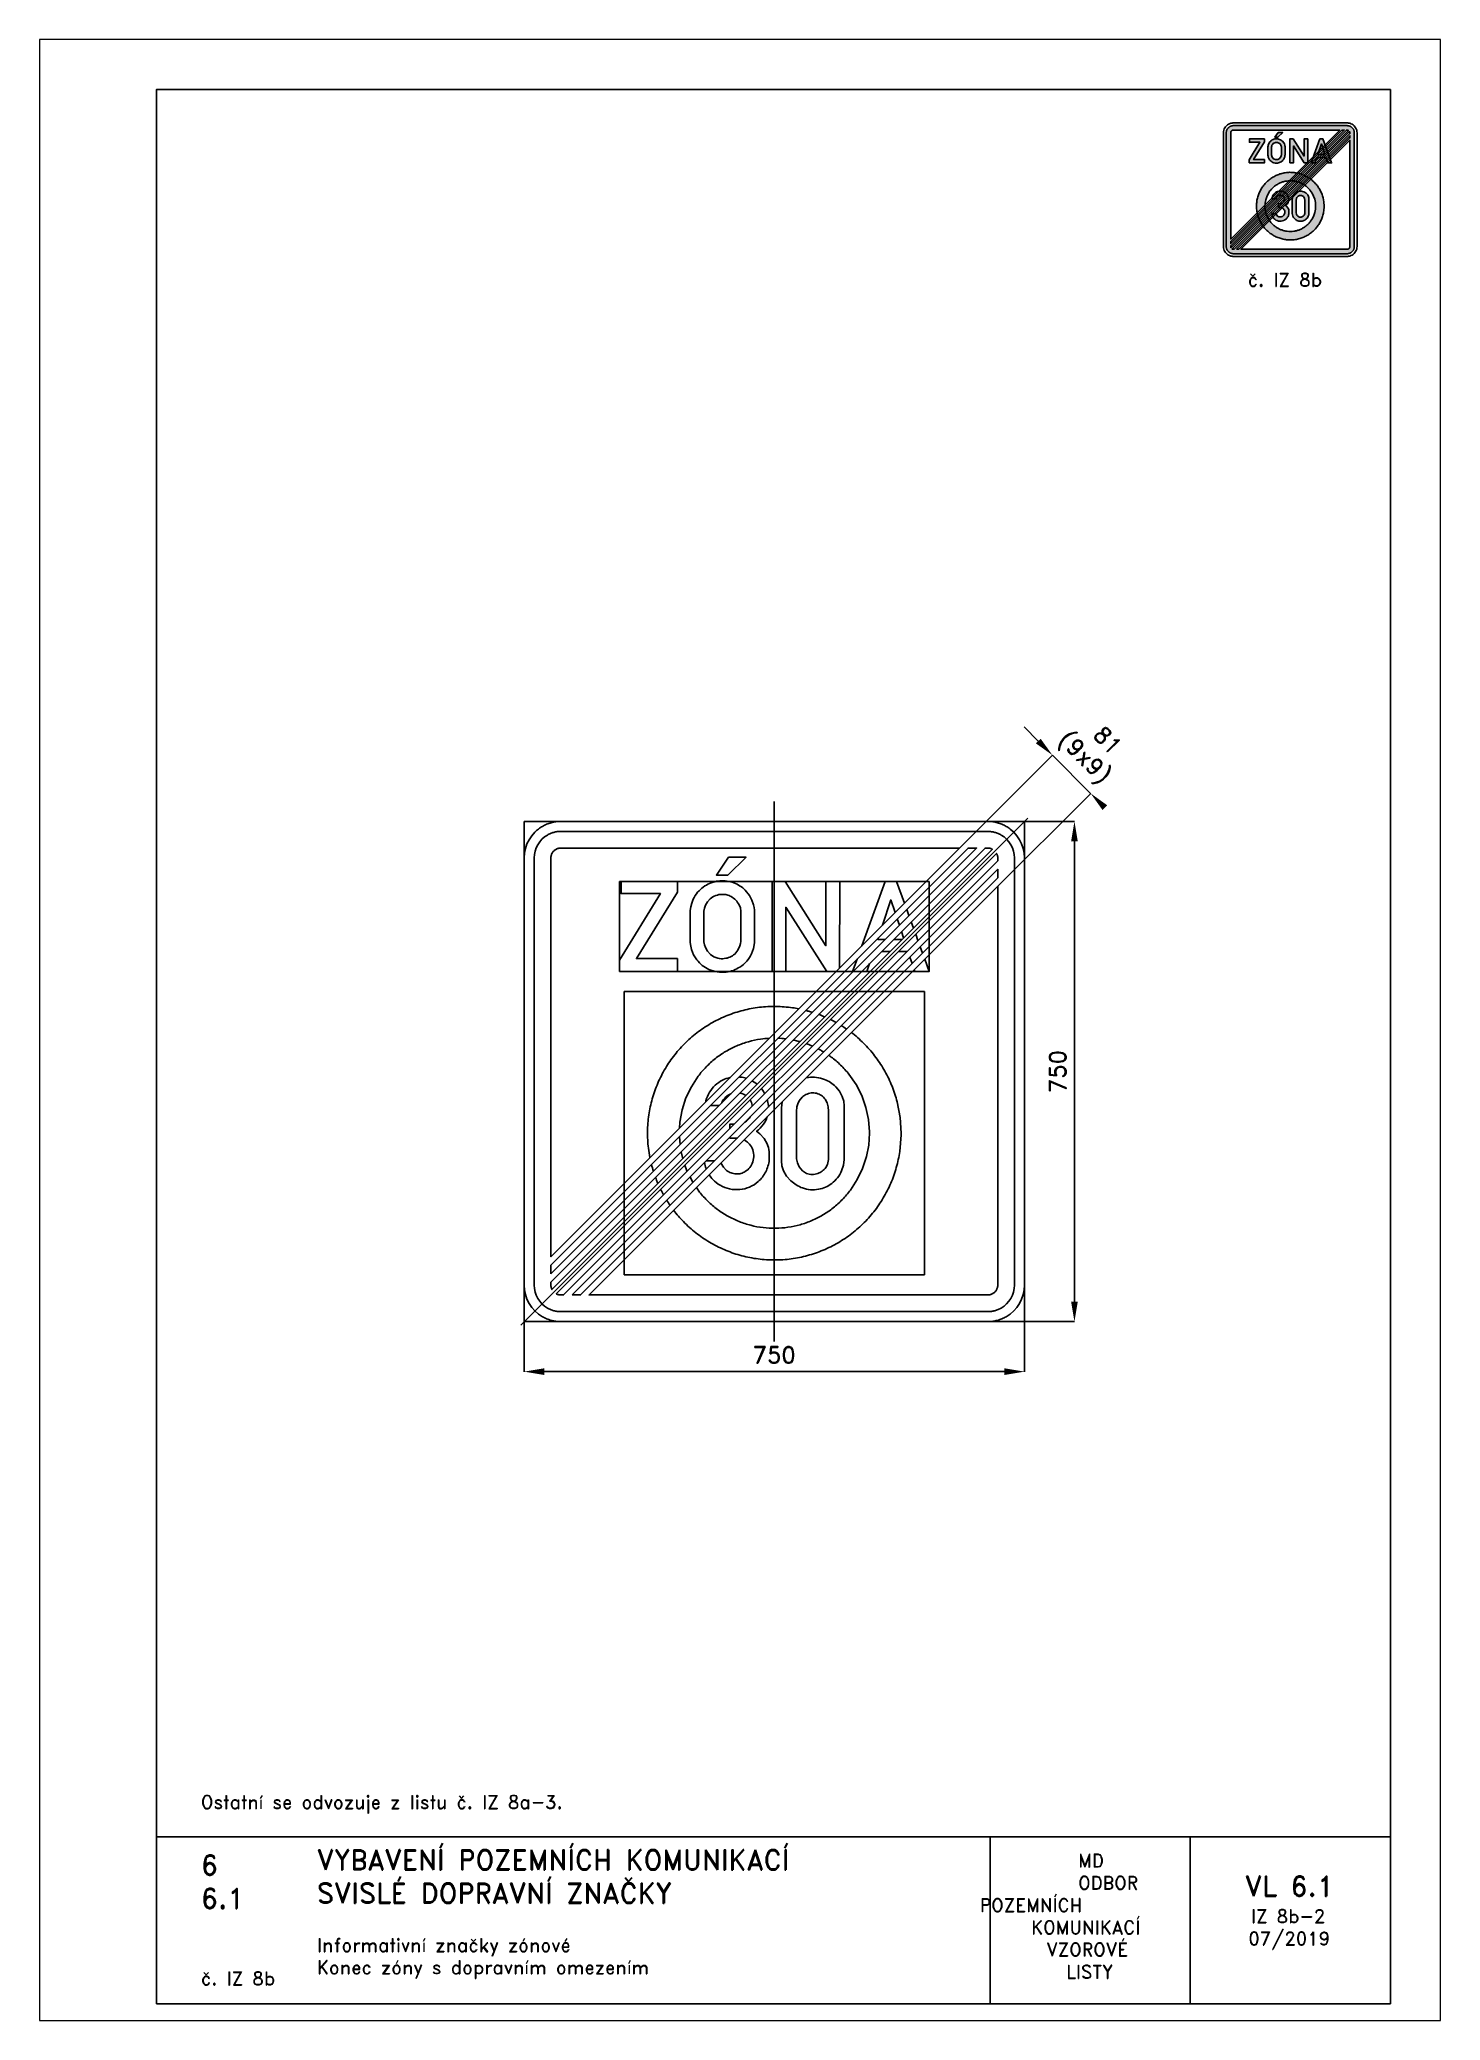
# Paper-space layout 'IZ 8b-2' of a CAD drawing. Header units: millimetres. Extents: x 0 to 210, y 0 to 297.
# The model-space entities are those that its viewports show. They can reach past a viewport. Long polylines and large blocks are cut down to what shows.
import ezdxf

# ---------------------------------------------------------------- set-up
doc = ezdxf.new("R2010")
doc.units = ezdxf.units.MM
doc.header["$LTSCALE"] = 5
doc.linetypes.add('ČERCHOVANÁX2', pattern=[2, 1, -0.5, 0, -0.5])
doc.linetypes.add('ČÁRKOVANÁX2', pattern=[1.5, 1, -0.5])
for name, color, linetype in [('Kóty', 2, 'Continuous'), ('Rozpiska', 7, 'Continuous'), ('Značka', 7, 'Continuous')]:
    doc.layers.add(name, color=color, linetype=linetype)
doc.layers.add('Rámeček', color=6, linetype='Continuous', plot=False)
doc.styles.get("Standard").update_dxf_attribs({"font": 'romand.shx', "height": 25})
doc.dimstyles.get("Standard").update_dxf_attribs({"dimtxt": 25, "dimasz": 30, "dimexe": 0.18, "dimexo": 0.0625, "dimgap": 12.5, "dimtad": 1, "dimdec": 0, "dimzin": 0, "dimdsep": 46, "dimtxsty": 'Standard', "dimcen": 0.09, "dimadec": 0, "dimazin": 0, "dimtfac": 1, "dimtdec": 0, "dimtofl": 0, "dimtmove": 0, "dimatfit": 3, "dimfxl": 1, "dimtolj": 1, "dimtzin": 0, "dimarcsym": 0})

psp = doc.layouts.new('IZ 8b-2')

# ---------------------------------------------------------------- texts
at = {"layer": 'Rozpiska', "color": 7, "attachment_point": 1}
for s, width, gutter_width, heights, insert, char_height in [('\\pi3.61905;č. IZ 8b', 20, 125, [0], (177.5, 262), 2), ('Ostatní se odvozuje z listu č. IZ 8a-3.', 175.5179, 100, [0], (24.17, 33.74), 2), ('6', 149.0422, 100, [0], (24.17, 24.77), 3), ('{\\C6;VYBAVENÍ POZEMNÍCH KOMUNIKACÍ\\P}SVISLÉ DOPRAVNÍ ZNAČKY{\\H1.34524x; }', 149.0422, 100, [0], (41.56, 25.56), 3), ('\\pi14.7414;{\\C6;MD\\P\\pi2.36044;}ODBOR POZEMNÍCH{\\H1.57143x; }\\P\\pi7.69378;KOMUNIKACÍ{\\H1.5x; }\\P\\pi9.97949;{\\C6;VZOROVÉ\\H1.47619x; \\H0.67742x;\\P\\pi12.93187;LISTY\\H1.26984x; }', 33.1018, 100, [0], (140.95, 24.95), 2), ('\\pi1.03113;{\\H1.5x;\\C6;VL 6.1\\P\\pi1.93586;\\H0.66667x;IZ 8b-2\\H1.66666x; \\H0.6x;\\P\\pi1.5549;07/2019\\H1.80159x; }', 16.0623, 100, [0], (179.66, 21.61), 2), ('6.1', 149.0422, 100, [0], (24.17, 19.78), 3), ('{\\C6;Informativní značky zónové\\P}Konec zóny s dopravním omezením{\\H1.83333x; }', 149.0422, 100, [0], (41.56, 12.29), 2), ('{\\C6;č. IZ 8b}', 18.3305, 100, [2.67], (24.18, 7.3), 2)]:
    psp.add_mtext_dynamic_manual_height_columns(s, width=width, gutter_width=gutter_width, heights=heights, dxfattribs=dict(at, insert=insert, char_height=char_height))

msp = doc.modelspace()

# ---------------------------------------------------------------- texts
at = {"layer": 'Kóty', "insert": (461, 553.2), "char_height": 25, "attachment_point": 1, "rotation": 315.082}
msp.add_mtext_dynamic_manual_height_columns('\\pi46.30769;81\\P\\pi15.35531;(9x9)', width=125.949, gutter_width=125, heights=[0], dxfattribs=at)

# ---------------------------------------------------------------- blocks, each defined once
blk = doc.blocks.new('*D0')
at = {"layer": 'Defpoints', "color": 0, "transparency": 16777216}
for p in [(-375, -375), (375, -375), (375, -450)]:
    blk.add_point(p, dxfattribs=at)
at = {"layer": 'Kóty', "color": 0, "lineweight": -2, "transparency": 16777216}
for p, q in [((-375, -375.0625), (-375, -450.18)), ((375, -375.0625), (375, -450.18)), ((-345, -450), (345, -450))]:
    blk.add_line(p, q, dxfattribs=at)
at = {"layer": 'Kóty', "color": 0, "transparency": 16777216}
for points in [[(-345, -445), (-345, -455), (-375, -450)], [(345, -445), (345, -455), (375, -450)]]:
    blk.add_solid(points, dxfattribs=at)
at = {"layer": 'Kóty', "color": 0, "transparency": 16777216, "insert": (0, -425), "char_height": 25, "attachment_point": 5}
blk.add_mtext('\\A1;750', dxfattribs=at)
blk = doc.blocks.new('*D1')
at = {"layer": 'Defpoints', "color": 0, "transparency": 16777216}
for p in [(375, 375), (450, 375), (375, -375)]:
    blk.add_point(p, dxfattribs=at)
at = {"layer": 'Kóty', "color": 0, "lineweight": -2, "transparency": 16777216}
for p, q in [((375.0625, 375), (450.18, 375)), ((450, -345), (450, 345)), ((375.0625, -375), (450.18, -375))]:
    blk.add_line(p, q, dxfattribs=at)
at = {"layer": 'Kóty', "color": 0, "transparency": 16777216}
for points in [[(445, 345), (455, 345), (450, 375)], [(445, -345), (455, -345), (450, -375)]]:
    blk.add_solid(points, dxfattribs=at)
at = {"layer": 'Kóty', "color": 0, "transparency": 16777216, "insert": (425, 0), "char_height": 25, "attachment_point": 5, "rotation": 90}
blk.add_mtext('\\A1;750', dxfattribs=at)

# ---------------------------------------------------------------- dimensions: what is measured, and where the dimension line sits
at = {"layer": 'Kóty'}
dim = msp.add_linear_dim(base=(450, 375), p1=(375, -375), p2=(375, 375), angle=90, dimstyle='Standard', dxfattribs=at)
dim.commit()
dim.dimension.update_dxf_attribs({"geometry": '*D1', "text_midpoint": (425, 0)})
dim = msp.add_linear_dim(base=(375, -450), p1=(-375, -375), p2=(375, -375), dimstyle='Standard', dxfattribs=at)
dim.commit()
dim.dimension.update_dxf_attribs({"geometry": '*D0', "text_midpoint": (0, -425)})

# ---------------------------------------------------------------- linework, layer by layer
at = {"color": 3}
msp.add_lwpolyline([(-68.7, 321.2), (-42.2, 321.2), (-69.9, 294.6), (-86.8, 294.6), (-68.7, 321.2)], dxfattribs=at)
at = {"layer": 'Kóty'}
for p, q in [((395.8, 495.5), (374.6, 516.7)), ((270.8, 328.1), (417.1, 474.4)), ((328.1, 270.8), (474.4, 417.1))]:
    msp.add_line(p, q, dxfattribs=at)
msp.add_lwpolyline([(474.3, 417), (417, 474.3)], dxfattribs=at)
for points in [[(399.3, 499), (392.2, 492), (417, 474.3)], [(499, 399.3), (492, 392.2), (474.3, 417)]]:
    msp.add_solid(points, dxfattribs=at)
at = {"layer": 'Značka', "color": 6, "linetype": 'ČERCHOVANÁX2', "ltscale": 5}
msp.add_line((380.2, 380.1), (-380.1, -380.2), dxfattribs=at)
msp.add_lwpolyline([(0, -405), (0, 405)], dxfattribs=at)
at = {"layer": 'Značka', "color": 3}
for points in [[(-320, -375), (-320.2, -375), (-320.4, -375, -0.032177), (-327.5, -374.5, -0.035432), (-334.5, -373.1, -0.036231), (-341.3, -370.8, -0.034387), (-347.6, -367.6, -0.03373), (-353.6, -363.6), (-358.9, -358.9), (-363.6, -353.6), (-367.6, -347.6), (-370.8, -341.3), (-373.1, -334.5), (-374.5, -327.5), (-375, -320.4), (-375, -320.2), (-375, -320), (-375, 320), (-375, 320.2), (-375, 320.4), (-374.5, 327.5), (-373.1, 334.5), (-370.8, 341.3), (-367.6, 347.6), (-363.6, 353.6), (-358.9, 358.9, -0.03416), (-353.6, 363.6, -0.034204), (-347.6, 367.6, -0.03407), (-341.3, 370.7, -0.033398), (-334.5, 373.1, -0.034117), (-327.5, 374.5, -0.036743), (-320.4, 375), (-320.2, 375), (-320, 375), (320, 375), (320.2, 375), (320.4, 375, -0.032185), (327.5, 374.5, -0.035434), (334.5, 373.1, -0.036239), (341.3, 370.8, -0.034384), (347.6, 367.6, -0.033737), (353.6, 363.6), (358.9, 358.9), (363.6, 353.6), (367.6, 347.6), (370.8, 341.3), (373.1, 334.5), (374.5, 327.5), (375, 320.4), (375, 320.2), (375, 320), (375, -320), (375, -320.2), (375, -320.4), (374.5, -327.5), (373.1, -334.5), (370.8, -341.3), (367.6, -347.6), (363.6, -353.6), (358.9, -358.9), (353.6, -363.6), (347.6, -367.6, -0.034074), (341.3, -370.7, -0.033398), (334.5, -373.1, -0.034121), (327.5, -374.5, -0.036746), (320.4, -375), (320.2, -375), (320, -375), (-320, -375)], [(-320, -360), (-320.2, -360), (-320.3, -360, -0.032185), (-325.5, -359.6, -0.035458), (-330.6, -358.6, -0.036282), (-335.5, -356.9, -0.03438), (-340.1, -354.6), (-344.4, -351.7), (-348.3, -348.3), (-351.7, -344.4), (-354.6, -340.1), (-356.9, -335.5), (-358.6, -330.6), (-359.6, -325.5), (-360, -320.3), (-360, -320.2), (-360, -320), (-360, 320), (-360, 320.2), (-360, 320.3), (-359.6, 325.5), (-358.6, 330.6), (-356.9, 335.5), (-354.6, 340.1), (-351.7, 344.4), (-348.3, 348.3), (-344.4, 351.7), (-340.1, 354.6, -0.034054), (-335.5, 356.9, -0.033397), (-330.6, 358.6, -0.034162), (-325.5, 359.7, -0.036746), (-320.3, 360), (-320.2, 360), (-320, 360), (320, 360), (320.2, 360), (320.3, 360, -0.032185), (325.5, 359.6, -0.035458), (330.6, 358.6, -0.036271), (335.5, 356.9, -0.034372), (340.1, 354.6), (344.4, 351.7), (348.3, 348.3), (351.7, 344.4), (354.6, 340.1), (356.9, 335.5), (358.6, 330.6), (359.6, 325.5), (360, 320.3), (360, 320.2), (360, 320), (360, -320), (360, -320.2), (360, -320.3), (359.6, -325.5), (358.6, -330.6), (356.9, -335.5), (354.6, -340.1), (351.7, -344.4), (348.3, -348.3), (344.4, -351.7), (340.1, -354.6), (335.5, -356.9, -0.033409), (330.6, -358.6, -0.034162), (325.5, -359.7, -0.036752), (320.3, -360), (320.2, -360), (320, -360), (-320, -360)], [(-126.1, 239.1), (-126, 240.3), (-126, 241.4), (-125.2, 247), (-123.8, 252.5, -0.066316), (-118.6, 263.7, -0.068478), (-110.6, 273.1, -0.061906), (-101.8, 279.6, -0.059925), (-91.8, 283.9, -0.057361), (-81.4, 285.9, -0.057578), (-70.8, 285.5, -0.056928), (-60.6, 282.9, -0.057441), (-51.4, 278.1, -0.055444), (-43.5, 271.8), (-37.2, 263.9), (-33.5, 257.1), (-31, 249.8), (-30.3, 245.8), (-29.8, 241.7), (-29.7, 241), (-29.7, 240.4), (-29.7, 195.2), (-29.8, 194.1), (-29.9, 193.1), (-31.3, 184.7), (-34.1, 176.7, -0.078747), (-41.4, 165.4, -0.073081), (-51.6, 156.7, -0.060083), (-61.4, 151.7, -0.059823), (-72.1, 149.2, -0.071111), (-85.4, 149.3, -0.074187), (-98, 153.1, -0.066062), (-108, 159.2, -0.061724), (-116.2, 167.6), (-120.9, 174.8), (-124, 182.8), (-125.2, 188), (-125.9, 193.4), (-126, 194.6), (-126.1, 195.9), (-126.1, 239.1)], [(-105.5, 239.1), (-105.5, 195.9), (-105.5, 195.1), (-105.4, 194.2), (-104.7, 190), (-103.3, 185.9), (-100.1, 180.3), (-95.7, 175.7), (-90.5, 172.1, 0.064258), (-84.6, 169.9, 0.050477), (-79.8, 169.2, 0.044574), (-74.9, 169.4, 0.073926), (-66.6, 171.6, 0.084947), (-59.4, 176.2), (-54.6, 181.8), (-51.5, 188.4), (-50.6, 191.7), (-50.1, 195.1), (-50.1, 195.6), (-50.1, 196), (-50.1, 239), (-50.1, 239.7), (-50.1, 240.5), (-50.9, 245.2), (-52.7, 249.7, 0.076987), (-57.7, 257, 0.083771), (-64.6, 262.2, 0.069846), (-71.1, 264.9, 0.066683), (-78.1, 265.6, 0.088539), (-87.7, 263.9, 0.098173), (-95.9, 259), (-100.1, 254.5), (-103.1, 249.2), (-104.7, 245), (-105.5, 240.6), (-105.5, 239.8), (-105.5, 239.1)], [(-186.5, -129.2, -0.020102), (-188.8, -114.8, -0.034381), (-190, -90, -0.034401), (-188.1, -65.2, -0.03442), (-182.9, -40.9, -0.034419), (-174.6, -17.5, -0.034434), (-163.3, 4.6, -0.034445), (-149.3, 25.2, -0.034421), (-132.6, 43.6, -0.034437), (-113.7, 59.8, -0.034439), (-92.8, 73.3, -0.034412), (-70.4, 84, -0.0344), (-46.8, 91.7, -0.034417), (-22.3, 96.3, -0.034414), (2.5, 97.5, -0.034417), (27.3, 95.6, -0.013248), (36.7, 94, -0.013248)], [(47.1, 91.6, -0.006471), (51.6, 90.4, -0.00778), (57, 88.8)], [(66.5, 85.6, -0.012742), (75, 82.1, -0.00079), (75.6, 81.9)], [(84.2, 77.9, -0.013015), (92.6, 73.5, -0.013015)], [(100.6, 68.7, -0.012732), (108.3, 63.7, -0.012732)], [(-7.4, 49.8, 0.024137), (-20.5, 48.6, 0.034401), (-38.7, 44.6, 0.034417), (-56.3, 38.5, 0.034406), (-72.9, 30, 0.034444), (-88.3, 19.5, 0.034423), (-102.1, 6.9, 0.034436), (-114.2, -7.2), (-124.3, -22.9), (-132.4, -39.7), (-138.1, -57.4), (-141.6, -75.7), (-142, -84.7)], [(17.2, 49, 0.000818), (16.8, 49.1, 0.021026), (5.4, 49.9, 0.021026)], [(38.4, 44.8, 0.006307), (35.1, 45.6, 0.013141), (28.1, 47.2, 0.013141)], [(57.2, 38.1, 0.00869), (52.8, 39.9, 0.00938), (48.1, 41.7)], [(73.9, 29.4, 0.009117), (69.6, 31.8, 0.008115), (65.8, 33.9)], [(115.6, 58.4, -0.00358), (117.7, 56.8, -0.03442), (136.1, 40.1, -0.034411), (152.3, 21.2, -0.034517), (165.8, 0.3, -0.034377), (176.5, -22.1, -0.034055), (184.1, -45.7), (188.6, -68.9), (190, -92.5)], [(142.5, -92.5), (142.5, -91.6), (142.5, -90.6), (141.1, -72.1), (137.1, -53.8), (131, -36.2), (122.5, -19.6), (112, -4.2, 0.034437), (99.4, 9.6, 0.034572), (85.3, 21.7, 0.008318), (81.6, 24.4, 0.008318)], [(-102.8, -45.5), (-102.4, -43.8, -0.070947), (-97.2, -31.2, -0.07659), (-88.6, -20.6, -0.078996), (-77.4, -12.8, -0.065106), (-66.4, -9.1)], [(-52.7, -8.1, -0.013087), (-50.3, -8.4, -0.046707), (-42, -10.2)], [(-33.2, -14.1, -0.050054), (-25.6, -19.2)], [(-19.3, -25.6, -0.040604), (-15.1, -31.8, -0.010075), (-14.2, -33.3, -0.010075)], [(47.9, -9.4, -0.019271), (51.4, -8.9, -0.062018), (63.5, -8.9, -0.064514), (75.2, -11.9, -0.05545), (84.2, -16.4, -0.05544), (92.1, -22.8), (97.8, -29.7), (102, -37.7), (104.1, -44.5), (105, -51.6), (105, -54), (105, -56.5), (105, -129), (105, -130.5), (105, -131.9), (103.9, -140.6), (101, -148.8, -0.066712), (94.8, -159.2, -0.065918), (86.1, -167.7, -0.061041), (76.8, -173.4, -0.064128), (66.3, -176.6, -0.069652), (54.2, -177.3, -0.067447), (42.5, -174.6, -0.056834), (33, -170.1, -0.049646), (24.6, -163.7), (18.2, -156.8), (13.7, -148.8), (11.5, -141.5), (10.7, -133.9), (10.6, -131.5), (10.7, -129), (10.7, -57.5)], [(-65.1, -33.3, 0.053398), (-69.4, -35.6, 0.096252), (-75.7, -41.4, 0.073219), (-78.7, -46.8, 0.073219)], [(-42.5, -36.1, 0.000444), (-42.5, -36.1, 0.097645), (-50.6, -32.5, 0.008273), (-51.4, -32.3, 0.008273)], [(-32.8, -51.9, 0.015437), (-33.1, -50.5, 0.0965), (-36.3, -42.7)], [(-10.5, -42.3, -0.010311), (-10, -44, -0.055851), (-8.7, -53.3, -0.055851)], [(33.5, -57.5), (33.5, -129), (33.5, -130), (33.5, -131), (34.7, -137.1), (37.5, -142.9), (42.2, -148.8, 0.094534), (48.4, -152.8, 0.108428), (56.7, -154.4, 0.087557), (65.3, -152.8, 0.07814), (72, -149.3, 0.088123), (77.2, -143.9), (79.6, -139.3), (80.9, -134.4), (81.1, -131.7), (81.1, -129), (81.1, -57.5), (81, -55.2), (80.7, -52.8), (79.2, -47), (76.2, -41.6, 0.08811), (70.6, -36, 0.097846), (63.3, -32.7, 0.099853), (55.2, -32.2, 0.088275), (47.4, -34.7, 0.074096), (41.7, -38.6), (37.4, -43.9), (35.2, -48.4), (34, -53.2), (33.7, -55.4), (33.5, -57.5)], [(-10.7, -68, -0.027933), (-12.4, -72.5, -0.105095), (-21.2, -84.9), (-23.8, -87.3), (-26.5, -89.5), (-24, -91.4), (-21.6, -93.3), (-15.3, -100.2), (-10.7, -108.4, -0.07477), (-7.5, -120.2), (-7.6, -132.6, -0.089348), (-12.9, -150.5, -0.101825), (-24.2, -165, -0.087328), (-37, -173.3, -0.080955), (-51.9, -176.9, -0.079652), (-67.1, -176.1, -0.08266), (-81.1, -170.5, -0.076765), (-92.2, -161.9, -0.048348), (-97.6, -154.9, -0.048348)], [(-44.2, -76, 0.031587), (-41.9, -74.4, 0.096174), (-36, -67.9)], [(190, -92.5), (190, -93.7), (190, -95), (188.1, -119.8, -0.035736), (182.9, -144.1, -0.036669), (174.7, -167.6, -0.034776), (163.3, -189.6, -0.034035), (149.3, -210.2, -0.034416), (132.6, -228.6, -0.034587), (113.7, -244.8, -0.034443), (92.8, -258.3, -0.034383), (70.4, -269.1, -0.034412), (46.8, -276.7, -0.034422), (22.3, -281.3, -0.03442), (-2.5, -282.5, -0.034418), (-27.3, -280.6, -0.034422), (-51.6, -275.4, -0.034427), (-75, -267.1, -0.034435), (-97.1, -255.8, -0.034416), (-117.7, -241.8, -0.03438), (-136.1, -225.1, -0.031083), (-150.9, -208.1, -0.031083)], [(-116.6, -173.9), (-112, -180.8, 0.034372), (-99.4, -194.6, 0.034421), (-85.3, -206.7, 0.034398), (-69.6, -216.8, 0.034415), (-52.8, -224.9, 0.034403), (-35.1, -230.6, 0.034426), (-16.8, -234.1, 0.034416), (1.9, -235, 0.034416), (20.5, -233.6, 0.034409), (38.7, -229.7, 0.034414), (56.3, -223.5, 0.0344), (72.9, -215, 0.034419), (88.3, -204.5, 0.034401), (102.1, -191.9, 0.034389), (114.2, -177.8), (124.3, -162.1), (132.4, -145.3), (138.1, -127.6), (141.5, -110.2), (142.5, -92.5)], [(-79.9, -137.2), (-79.6, -137.9), (-76.3, -143.6), (-71.6, -148.2, 0.079662), (-64.8, -152, 0.083488), (-57.3, -153.5, 0.07874), (-50.1, -152.8, 0.077299), (-43.5, -149.9, 0.09499), (-36.7, -143.8, 0.087514), (-32.4, -135.6, 0.097365), (-30.8, -125.2, 0.104344), (-33.3, -115.1, 0.094785), (-38.7, -107.4, 0.084028), (-45.4, -102.6)], [(-181.3, -149.5, -0.014286), (-184.1, -139.5, -0.014286)], [(-174.4, -168.1, -0.007661), (-176.5, -162.9, -0.005859), (-178.1, -159, -0.005859)], [(-165.9, -185, -0.013005), (-170.4, -176.7)], [(-156.2, -200.8, -0.012707), (-161.3, -193.1)]]:
    msp.add_lwpolyline(points, format="xyb", dxfattribs=at)
at = {"layer": 'Značka', "color": 6, "linetype": 'ČÁRKOVANÁX2', "ltscale": 2.5}
for points in [[(-375, -375), (375, -375), (375, 375), (-375, 375)], [(-232.2, 150), (232.2, 150), (232.2, 285), (-232.2, 285)]]:
    msp.add_lwpolyline(points, close=True, dxfattribs=at)
at = {"layer": 'Značka', "color": 3}
for points in [[(-335, -320.1, 0.032177), (-334.9, -322.1, 0.035441), (-334.5, -324, 0.036268), (-333.8, -325.8, 0.022361), (-333.3, -326.9), (326.9, 333.3, 0.022081), (325.8, 333.8, 0.033375), (324, 334.5, 0.034152), (322.1, 334.9, 0.036782), (320.1, 335), (320.1, 335), (320, 335), (315.9, 335), (-335, -315.9), (-335, -320), (-335, -320.1)], [(-320.1, 335), (-320.1, 335), (-322.1, 334.9, 0.035395), (-324, 334.5, 0.036252), (-325.8, 333.8, 0.034424), (-327.5, 333, 0.033719), (-329.2, 331.9, 0.034079), (-330.6, 330.6, 0.034203), (-331.9, 329.2, 0.03424), (-333, 327.5, 0.034036), (-333.8, 325.8, 0.033414), (-334.5, 324, 0.034135), (-334.9, 322.1, 0.036746), (-335, 320.1), (-335, 320.1), (-335, 320), (-335, -277.7), (277.7, 335), (-320, 335)], [(335, 320.1, 0.032207), (334.9, 322.1, 0.035399), (334.5, 324, 0.036246), (333.8, 325.8, 0.022358), (333.3, 326.9), (-326.9, -333.3, 0.022094), (-325.8, -333.8, 0.033411), (-324, -334.5, 0.034127), (-322.1, -334.9, 0.036745), (-320.1, -335), (-320.1, -335), (-320, -335), (-315.9, -335), (335, 315.9), (335, 320), (335, 320.1)], [(320.1, -335, 0.032174), (322.1, -334.9, 0.035445), (324, -334.5, 0.036262), (325.8, -333.8, 0.034405), (327.5, -333, 0.03371), (329.2, -331.9, 0.034093), (330.6, -330.6, 0.034186), (331.9, -329.2, 0.034242), (333, -327.5, 0.034026), (333.8, -325.8, 0.033372), (334.5, -324, 0.034144), (334.9, -322.1, 0.03678), (335, -320.1), (335, -320.1), (335, -320), (335, 277.7), (-277.7, -335), (320, -335), (320.1, -335)]]:
    msp.add_lwpolyline(points, format="xyb", close=True, dxfattribs=at)
for points in [[(-335, -303.2), (303.2, 335), (290.5, 335), (-335, -290.5)], [(-303.2, -335), (335, 303.2), (335, 290.5), (-290.5, -335)]]:
    msp.add_lwpolyline(points, close=True, dxfattribs=at)
for points in [[(-232.2, 150), (-232.2, 167), (-170.7, 266.7), (-229.8, 266.7), (-229.8, 285), (-145.2, 285), (-145.2, 269.1), (-206.8, 169.4), (-145.2, 169.4), (-145.2, 150), (-232.2, 150)], [(-3.2, 150), (-3.2, 285), (16.2, 285), (77.5, 188.6), (77.5, 285), (98.2, 285), (98, 155.3)], [(131.2, 188.5), (166.2, 285), (183.3, 285), (195.1, 252.4)], [(92.7, 150), (78.6, 150), (17.2, 246.2), (17.2, 150), (-3.2, 150)], [(181.1, 238.4), (174.7, 257.4), (162, 219.3)], [(198.5, 243), (201.9, 233.7)], [(187.5, 219.3), (184.3, 228.8)], [(193.8, 200.2), (190.6, 209.7)], [(205.3, 224.4), (208.6, 215)], [(155.7, 200.2), (155, 198.1), (166.3, 198.1)], [(173.8, 180.2), (161.1, 180.2)], [(179, 198.1), (191.7, 198.1)], [(199.3, 180.2), (186.5, 180.2)], [(212, 205.7), (215.4, 196.3)], [(218.8, 187), (222.2, 177.6)], [(117.3, 150), (124, 168.6)], [(118.2, 150), (117.3, 150)], [(142.8, 161.9), (138.9, 150), (130.9, 150)], [(206.5, 162), (203.3, 171.5)], [(225.6, 168.3), (232.2, 150), (210.5, 150), (209.7, 152.4)], [(-82.8, -50.9), (-95.5, -50.9)], [(10.7, -57.5), (10.7, -56), (10.7, -54.5), (11.8, -45.5)], [(-66.8, -85.9), (-66.8, -79.1), (-60.1, -79.1)], [(-142.2, -97.7), (-141.3, -109.5)], [(-55.4, -100), (-55.6, -100), (-56.5, -99.9), (-66.8, -99.9), (-66.8, -98.6)], [(-139.5, -120.4), (-137.2, -130.9)], [(-133.9, -140.3), (-131, -148.8), (-130.5, -149.6)], [(-101.8, -146.3), (-102.9, -143.6), (-104.6, -136.5), (-104.6, -136.4)], [(-102.2, -134), (-89.5, -134)], [(-126.2, -158), (-122.5, -165.4), (-121.8, -166.3)]]:
    msp.add_lwpolyline(points, dxfattribs=at)
at = {"layer": 'Značka', "color": 6, "linetype": 'ČÁRKOVANÁX2', "ltscale": 2.5}
msp.add_lwpolyline([(-225, -305), (-225, 120), (225, 120), (225, -305), (-225, -305)], dxfattribs=at)

msp.set_redraw_order([(e.dxf.handle, doc.entitydb.next_handle()) for e in msp.query("TEXT MTEXT ATTDEF DIMENSION ARC_DIMENSION")])  # texts and dimensions are drawn at this point

# ---------------------------------------------------------------- hatches: boundary and pattern name
at = {"layer": 'Značka'}
h = psp.add_hatch(color=249, dxfattribs=at)
h.dxf.hatch_style = 1
edge = h.paths.add_edge_path(flags=16)
edge.add_arc((196.07, 283.04), 0.367, 7.7003, 15.8098)
edge.add_arc((196.07, 283.05), 0.358, 14.5164, 22.8197)
edge.add_arc((196.06, 283.04), 0.377, 22.8212, 27.9445)
edge.add_line((196.39, 283.22), (178.78, 265.61))
edge.add_arc((178.96, 265.95), 0.381, 242.2466, 247.3093)
edge.add_arc((178.96, 265.96), 0.388, 247.3073, 254.9616)
edge.add_arc((178.97, 265.95), 0.381, 254.1735, 261.9918)
edge.add_arc((178.96, 265.92), 0.353, 261.9733, 270.3907)
edge.add_line((178.96, 265.57), (178.97, 265.57))
edge.add_line((178.97, 265.57), (178.97, 265.57))
edge.add_line((178.97, 265.57), (179.08, 265.57))
edge.add_line((179.08, 265.57), (196.43, 282.92))
edge.add_line((196.43, 282.92), (196.43, 283.03))
edge.add_line((196.43, 283.03), (196.43, 283.03))
edge.add_line((196.43, 283.03), (196.43, 283.04))
edge.add_arc((196.03, 283.03), 0.402, 0.3268, 7.7057)
h.paths.add_polyline_path([(179.42, 265.57), (196.43, 282.58), (196.43, 282.25), (179.76, 265.57)], flags=16)
edge = h.paths.add_edge_path(flags=16)
edge.add_line((196.03, 265.57), (196.04, 265.57))
edge.add_line((196.04, 265.57), (196.04, 265.57))
edge.add_arc((196.04, 265.97), 0.403, 270.3189, 277.6901)
edge.add_arc((196.04, 265.93), 0.366, 277.6806, 285.8007)
edge.add_arc((196.05, 265.93), 0.358, 284.5257, 292.8328)
edge.add_arc((196.04, 265.94), 0.377, 292.8297, 300.7118)
edge.add_arc((196.04, 265.95), 0.385, 299.8286, 307.5515)
edge.add_arc((196.05, 265.95), 0.38, 307.5492, 315.3598)
edge.add_arc((196.05, 265.95), 0.379, 314.6019, 322.4337)
edge.add_arc((196.05, 265.95), 0.379, 322.4121, 330.2568)
edge.add_arc((196.05, 265.96), 0.381, 329.5149, 337.3101)
edge.add_arc((196.04, 265.96), 0.389, 337.3285, 344.9739)
edge.add_arc((196.05, 265.96), 0.38, 344.1687, 351.9909)
edge.add_arc((196.08, 265.96), 0.352, 351.9456, 360.3712)
edge.add_line((196.43, 265.96), (196.43, 265.97))
edge.add_line((196.43, 265.97), (196.43, 265.97))
edge.add_line((196.43, 265.97), (196.43, 281.91))
edge.add_line((196.43, 281.91), (180.09, 265.57))
edge.add_line((180.09, 265.57), (196.03, 265.57))
edge = h.paths.add_edge_path(flags=16)
edge.add_arc((178.97, 265.97), 0.403, 180.3187, 187.6906)
edge.add_arc((178.93, 265.96), 0.366, 187.6786, 195.7978)
edge.add_arc((178.93, 265.95), 0.358, 194.5269, 202.8353)
edge.add_arc((178.95, 265.96), 0.377, 202.8269, 207.9509)
edge.add_line((178.61, 265.78), (196.22, 283.39))
edge.add_arc((196.04, 283.05), 0.381, 62.2456, 67.3054)
edge.add_arc((196.04, 283.04), 0.389, 67.3319, 74.9781)
edge.add_arc((196.04, 283.05), 0.38, 74.166, 81.99)
edge.add_arc((196.04, 283.08), 0.352, 81.9455, 90.3714)
edge.add_line((196.04, 283.43), (196.04, 283.43))
edge.add_line((196.04, 283.43), (196.03, 283.43))
edge.add_line((196.03, 283.43), (195.92, 283.43))
edge.add_line((195.92, 283.43), (178.57, 266.08))
edge.add_line((178.57, 266.08), (178.57, 265.97))
edge.add_line((178.57, 265.97), (178.57, 265.97))
edge.add_line((178.57, 265.97), (178.57, 265.96))
h.paths.add_polyline_path([(195.25, 283.43), (178.57, 266.75), (178.57, 266.42), (195.59, 283.43)], flags=16)
edge = h.paths.add_edge_path()
edge.add_line((178.96, 264.9), (178.96, 264.9))
edge.add_arc((178.97, 265.97), 1.07, 262.3067, 269.6793, ccw=False)
edge.add_arc((178.95, 265.88), 0.976, 254.2017, 262.3214, ccw=False)
edge.add_arc((178.93, 265.86), 0.954, 247.1658, 255.474, ccw=False)
edge.add_arc((178.94, 265.91), 1, 239.2875, 247.173, ccw=False)
edge.add_arc((178.94, 265.93), 1.03, 232.4432, 240.1687, ccw=False)
edge.add_arc((178.94, 265.93), 1.01, 224.6399, 232.4485, ccw=False)
edge.add_arc((178.92, 265.93), 1.01, 217.5704, 225.4075, ccw=False)
edge.add_arc((178.92, 265.93), 1.01, 209.7383, 217.5799, ccw=False)
edge.add_arc((178.92, 265.95), 1.02, 202.6906, 210.49, ccw=False)
edge.add_arc((178.94, 265.95), 1.04, 195.0375, 202.6922, ccw=False)
edge.add_arc((178.92, 265.96), 1.02, 188.0098, 195.8281, ccw=False)
edge.add_arc((178.84, 265.95), 0.94, 179.6101, 188.0276, ccw=False)
edge.add_line((177.9, 265.96), (177.9, 265.96))
edge.add_line((177.9, 265.96), (177.9, 265.97))
edge.add_line((177.9, 265.97), (177.9, 283.03))
edge.add_line((177.9, 283.03), (177.9, 283.04))
edge.add_line((177.9, 283.04), (177.9, 283.04))
edge.add_arc((178.97, 283.04), 1.07, 172.3067, 179.6794, ccw=False)
edge.add_arc((178.88, 283.05), 0.976, 164.2021, 172.322, ccw=False)
edge.add_arc((178.86, 283.08), 0.954, 157.1669, 165.4751, ccw=False)
edge.add_arc((178.91, 283.06), 1.01, 149.288, 157.1725, ccw=False)
edge.add_arc((178.93, 283.06), 1.03, 142.4429, 150.1678, ccw=False)
edge.add_arc((178.93, 283.07), 1.01, 134.6362, 142.4434, ccw=False)
edge.add_arc((178.93, 283.08), 1.01, 127.5707, 135.4088, ccw=False)
edge.add_arc((178.93, 283.08), 1.01, 119.7455, 127.5856, ccw=False)
edge.add_arc((178.95, 283.08), 1.01, 112.6843, 120.4844, ccw=False)
edge.add_arc((178.95, 283.06), 1.04, 105.0362, 112.6893, ccw=False)
edge.add_arc((178.96, 283.09), 1.02, 98.0107, 105.8294, ccw=False)
edge.add_arc((178.95, 283.16), 0.94, 89.615, 98.0316, ccw=False)
edge.add_line((178.96, 284.1), (178.96, 284.1))
edge.add_line((178.96, 284.1), (178.97, 284.1))
edge.add_line((178.97, 284.1), (196.03, 284.1))
edge.add_line((196.03, 284.1), (196.04, 284.1))
edge.add_line((196.04, 284.1), (196.04, 284.1))
edge.add_arc((196.04, 283.03), 1.07, 82.3046, 89.6771, ccw=False)
edge.add_arc((196.05, 283.12), 0.976, 74.199, 82.3185, ccw=False)
edge.add_arc((196.08, 283.14), 0.954, 67.1741, 75.4805, ccw=False)
edge.add_arc((196.06, 283.09), 1.01, 59.2908, 67.1736, ccw=False)
edge.add_arc((196.06, 283.07), 1.03, 52.4383, 60.1632, ccw=False)
edge.add_arc((196.07, 283.07), 1.01, 44.6343, 52.4403, ccw=False)
edge.add_arc((196.08, 283.07), 1.01, 37.5757, 45.414, ccw=False)
edge.add_arc((196.08, 283.07), 1.01, 29.7451, 37.586, ccw=False)
edge.add_arc((196.08, 283.05), 1.02, 22.6796, 30.4802, ccw=False)
edge.add_arc((196.06, 283.05), 1.04, 15.0382, 22.6916, ccw=False)
edge.add_arc((196.09, 283.04), 1.02, 8.0113, 15.8297, ccw=False)
edge.add_arc((196.16, 283.05), 0.94, -0.3854, 8.0313, ccw=False)
edge.add_line((197.1, 283.04), (197.1, 283.04))
edge.add_line((197.1, 283.04), (197.1, 283.03))
edge.add_line((197.1, 283.03), (197.1, 265.97))
edge.add_line((197.1, 265.97), (197.1, 265.96))
edge.add_line((197.1, 265.96), (197.1, 265.96))
edge.add_arc((196.03, 265.96), 1.07, 352.3046, 359.677, ccw=False)
edge.add_arc((196.12, 265.95), 0.976, 344.1987, 352.318, ccw=False)
edge.add_arc((196.14, 265.92), 0.954, 337.173, 345.4795, ccw=False)
edge.add_arc((196.09, 265.94), 1.01, 329.2903, 337.1741, ccw=False)
edge.add_arc((196.07, 265.94), 1.03, 322.4387, 330.164, ccw=False)
edge.add_arc((196.08, 265.93), 1.01, 314.638, 322.4454, ccw=False)
edge.add_arc((196.07, 265.92), 1.01, 307.5754, 315.4127, ccw=False)
edge.add_arc((196.07, 265.92), 1.01, 299.7379, 307.5803, ccw=False)
edge.add_arc((196.05, 265.92), 1.02, 292.6859, 300.4858, ccw=False)
edge.add_arc((196.05, 265.94), 1.04, 285.0395, 292.6945, ccw=False)
edge.add_arc((196.04, 265.91), 1.02, 278.0104, 285.8284, ccw=False)
edge.add_arc((196.05, 265.84), 0.94, 269.6097, 278.0273, ccw=False)
edge.add_line((196.04, 264.9), (196.04, 264.9))
edge.add_line((196.04, 264.9), (196.03, 264.9))
edge.add_line((196.03, 264.9), (178.97, 264.9))
edge.add_line((178.97, 264.9), (178.96, 264.9))
edge = h.paths.add_edge_path(flags=16)
edge.add_line((178.57, 283.03), (178.57, 283.03))
edge.add_line((178.57, 283.03), (178.57, 283.04))
edge.add_arc((178.97, 283.03), 0.403, 172.3099, 179.6811, ccw=False)
edge.add_arc((178.93, 283.04), 0.366, 164.1993, 172.3194, ccw=False)
edge.add_arc((178.93, 283.05), 0.358, 157.1672, 165.4743, ccw=False)
edge.add_arc((178.95, 283.04), 0.377, 149.2882, 157.1703, ccw=False)
edge.add_arc((178.96, 283.04), 0.385, 142.4485, 150.1714, ccw=False)
edge.add_arc((178.95, 283.05), 0.38, 134.6402, 142.4508, ccw=False)
edge.add_arc((178.95, 283.05), 0.379, 127.5663, 135.3981, ccw=False)
edge.add_arc((178.95, 283.05), 0.379, 119.7432, 127.5879, ccw=False)
edge.add_arc((178.96, 283.05), 0.381, 112.6899, 120.4851, ccw=False)
edge.add_arc((178.96, 283.04), 0.389, 105.0261, 112.6715, ccw=False)
edge.add_arc((178.97, 283.05), 0.38, 98.0091, 105.8313, ccw=False)
edge.add_arc((178.96, 283.08), 0.352, 89.6288, 98.0544, ccw=False)
edge.add_line((178.96, 283.43), (178.97, 283.43))
edge.add_line((178.97, 283.43), (178.97, 283.43))
edge.add_line((178.97, 283.43), (194.91, 283.43))
edge.add_line((194.91, 283.43), (178.57, 267.09))
edge.add_line((178.57, 267.09), (178.57, 283.03))
h = psp.add_hatch(color=252, dxfattribs=at)
h.dxf.hatch_style = 1
h.paths.add_polyline_path([(185.67, 283.06), (186.38, 283.06), (185.64, 282.36), (185.19, 282.36)])
h.paths.add_polyline_path([(190.63, 278.5), (191.93, 282.1), (192.39, 282.1), (193.69, 278.5), (193.12, 278.5), (192.85, 279.3), (191.47, 279.3), (191.2, 278.5)])
h.paths.add_polyline_path([(192.69, 279.78), (192.16, 281.36), (191.63, 279.78)], flags=16)
h.paths.add_polyline_path([(187.42, 278.5), (187.42, 282.1), (187.93, 282.1), (189.57, 279.53), (189.57, 282.1), (190.12, 282.1), (190.11, 278.5), (189.6, 278.5), (187.96, 281.07), (187.96, 278.5)])
edge = h.paths.add_edge_path()
edge.add_line((184.14, 280.88), (184.14, 280.91))
edge.add_line((184.14, 280.91), (184.14, 280.94))
edge.add_line((184.14, 280.94), (184.16, 281.09))
edge.add_line((184.16, 281.09), (184.2, 281.23))
edge.add_arc((185.39, 280.86), 1.24, 147.4709, 162.6472, ccw=False)
edge.add_arc((185.36, 280.88), 1.21, 131.9106, 147.5801, ccw=False)
edge.add_arc((185.37, 280.93), 1.18, 119.7076, 133.8773, ccw=False)
edge.add_arc((185.39, 280.9), 1.22, 106.0271, 119.7444, ccw=False)
edge.add_arc((185.42, 280.89), 1.23, 94.2559, 107.3876, ccw=False)
edge.add_arc((185.42, 280.9), 1.23, 81.1003, 94.2817, ccw=False)
edge.add_arc((185.45, 280.9), 1.23, 69.3088, 82.3418, ccw=False)
edge.add_arc((185.46, 280.91), 1.21, 56.1963, 69.3464, ccw=False)
edge.add_arc((185.47, 280.89), 1.22, 44.7008, 57.3946, ccw=False)
edge.add_line((186.34, 281.75), (186.51, 281.54))
edge.add_line((186.51, 281.54), (186.61, 281.36))
edge.add_line((186.61, 281.36), (186.67, 281.16))
edge.add_line((186.67, 281.16), (186.69, 281.05))
edge.add_line((186.69, 281.05), (186.71, 280.95))
edge.add_line((186.71, 280.95), (186.71, 280.93))
edge.add_line((186.71, 280.93), (186.71, 280.91))
edge.add_line((186.71, 280.91), (186.71, 279.7))
edge.add_line((186.71, 279.7), (186.71, 279.68))
edge.add_line((186.71, 279.68), (186.7, 279.65))
edge.add_line((186.7, 279.65), (186.67, 279.43))
edge.add_line((186.67, 279.43), (186.59, 279.21))
edge.add_arc((185.54, 279.67), 1.14, 318.4517, 336.4621, ccw=False)
edge.add_arc((185.47, 279.73), 1.24, 301.8817, 318.601, ccw=False)
edge.add_arc((185.44, 279.69), 1.22, 290.1922, 303.9458, ccw=False)
edge.add_arc((185.44, 279.7), 1.23, 276.4718, 290.166, ccw=False)
edge.add_arc((185.41, 279.72), 1.25, 261.4594, 277.7295, ccw=False)
edge.add_arc((185.4, 279.67), 1.2, 244.604, 261.5754, ccw=False)
edge.add_arc((185.36, 279.67), 1.19, 231.1074, 246.2258, ccw=False)
edge.add_arc((185.42, 279.73), 1.27, 217.016, 231.1442, ccw=False)
edge.add_line((184.4, 278.97), (184.28, 279.16))
edge.add_line((184.28, 279.16), (184.19, 279.37))
edge.add_line((184.19, 279.37), (184.16, 279.51))
edge.add_line((184.16, 279.51), (184.14, 279.66))
edge.add_line((184.14, 279.66), (184.14, 279.69))
edge.add_line((184.14, 279.69), (184.14, 279.72))
edge.add_line((184.14, 279.72), (184.14, 280.88))
edge = h.paths.add_edge_path(flags=16)
edge.add_line((184.69, 280.87), (184.69, 279.72))
edge.add_line((184.69, 279.72), (184.69, 279.7))
edge.add_line((184.69, 279.7), (184.69, 279.68))
edge.add_line((184.69, 279.68), (184.71, 279.57))
edge.add_line((184.71, 279.57), (184.75, 279.46))
edge.add_line((184.75, 279.46), (184.83, 279.31))
edge.add_line((184.83, 279.31), (184.95, 279.18))
edge.add_line((184.95, 279.18), (185.09, 279.09))
edge.add_arc((185.39, 279.67), 0.651, 242.2924, 256.999)
edge.add_arc((185.4, 279.66), 0.648, 255.7131, 267.2717)
edge.add_arc((185.41, 279.75), 0.738, 267.2699, 277.4788)
edge.add_arc((185.42, 279.79), 0.779, 276.454, 293.3659)
edge.add_arc((185.46, 279.7), 0.675, 293.192, 312.6138)
edge.add_line((185.92, 279.2), (186.04, 279.35))
edge.add_line((186.04, 279.35), (186.13, 279.52))
edge.add_line((186.13, 279.52), (186.15, 279.61))
edge.add_line((186.15, 279.61), (186.16, 279.7))
edge.add_line((186.16, 279.7), (186.16, 279.71))
edge.add_line((186.16, 279.71), (186.16, 279.73))
edge.add_line((186.16, 279.73), (186.16, 280.87))
edge.add_line((186.16, 280.87), (186.16, 280.89))
edge.add_line((186.16, 280.89), (186.16, 280.91))
edge.add_line((186.16, 280.91), (186.14, 281.04))
edge.add_line((186.14, 281.04), (186.1, 281.16))
edge.add_arc((185.4, 280.82), 0.768, 25.7359, 43.3454)
edge.add_arc((185.45, 280.87), 0.7, 43.1254, 62.2796)
edge.add_arc((185.44, 280.91), 0.669, 60.0477, 76.0292)
edge.add_arc((185.43, 280.88), 0.705, 75.9938, 91.2537)
edge.add_arc((185.42, 280.84), 0.74, 89.8531, 110.092)
edge.add_arc((185.39, 280.92), 0.661, 109.7601, 132.1878)
edge.add_line((184.94, 281.41), (184.83, 281.29))
edge.add_line((184.83, 281.29), (184.75, 281.15))
edge.add_line((184.75, 281.15), (184.71, 281.03))
edge.add_line((184.71, 281.03), (184.69, 280.91))
edge.add_line((184.69, 280.91), (184.69, 280.89))
edge.add_line((184.69, 280.89), (184.69, 280.87))
h.paths.add_polyline_path([(181.31, 278.5), (181.31, 278.95), (182.95, 281.61), (181.37, 281.61), (181.37, 282.1), (183.63, 282.1), (183.63, 281.68), (181.99, 279.02), (183.63, 279.02), (183.63, 278.5)])
h = psp.add_hatch(color=252, dxfattribs=at)
h.dxf.hatch_style = 1
edge = h.paths.add_edge_path()
edge.add_line((192.57, 272.03), (192.57, 272))
edge.add_line((192.57, 272), (192.57, 271.97))
edge.add_line((192.57, 271.97), (192.52, 271.31))
edge.add_arc((187.92, 271.95), 4.65, 343.7916, 351.9783, ccw=False)
edge.add_arc((188.01, 271.83), 4.53, 336.6376, 345.0377, ccw=False)
edge.add_arc((187.78, 271.92), 4.77, 328.6787, 336.6456, ccw=False)
edge.add_arc((187.65, 271.91), 4.88, 321.7734, 329.5706, ccw=False)
edge.add_arc((187.69, 271.88), 4.82, 313.8787, 321.7631, ccw=False)
edge.add_arc((187.66, 271.82), 4.8, 306.7302, 314.6538, ccw=False)
edge.add_arc((187.65, 271.83), 4.82, 298.8649, 306.7556, ccw=False)
edge.add_arc((187.59, 271.81), 4.83, 291.7524, 299.6293, ccw=False)
edge.add_arc((187.59, 271.8), 4.82, 283.8678, 291.7515, ccw=False)
edge.add_arc((187.53, 271.79), 4.82, 276.7433, 284.6291, ccw=False)
edge.add_arc((187.53, 271.79), 4.82, 268.8703, 276.7556, ccw=False)
edge.add_arc((187.47, 271.79), 4.82, 261.746, 269.6309, ccw=False)
edge.add_arc((187.46, 271.79), 4.82, 253.8654, 261.7512, ccw=False)
edge.add_arc((187.4, 271.8), 4.82, 246.7447, 254.6317, ccw=False)
edge.add_arc((187.4, 271.81), 4.82, 238.8743, 246.7631, ccw=False)
edge.add_arc((187.35, 271.84), 4.82, 231.7438, 239.6281, ccw=False)
edge.add_arc((187.35, 271.84), 4.83, 223.8743, 231.7504, ccw=False)
edge.add_arc((187.31, 271.89), 4.82, 216.7391, 224.6166, ccw=False)
edge.add_arc((187.31, 271.89), 4.83, 208.8716, 216.7493, ccw=False)
edge.add_arc((187.27, 271.94), 4.82, 201.7574, 209.637, ccw=False)
edge.add_arc((187.27, 271.94), 4.82, 193.862, 201.744, ccw=False)
edge.add_arc((187.26, 272), 4.82, 186.7468, 194.6281, ccw=False)
edge.add_arc((187.26, 272), 4.83, 178.8748, 186.7513, ccw=False)
edge.add_arc((187.26, 272.07), 4.82, 171.7683, 179.6493, ccw=False)
edge.add_arc((187.25, 272.07), 4.82, 163.8654, 171.7509, ccw=False)
edge.add_arc((187.27, 272.13), 4.82, 156.7478, 164.6329, ccw=False)
edge.add_arc((187.27, 272.13), 4.82, 148.8639, 156.7526, ccw=False)
edge.add_arc((187.3, 272.19), 4.82, 141.729, 149.6202, ccw=False)
edge.add_arc((187.31, 272.19), 4.82, 133.875, 141.7606, ccw=False)
edge.add_arc((187.35, 272.23), 4.82, 126.7439, 134.6332, ccw=False)
edge.add_arc((187.35, 272.24), 4.82, 118.8693, 126.759, ccw=False)
edge.add_arc((187.41, 272.26), 4.82, 111.7491, 119.6327, ccw=False)
edge.add_arc((187.41, 272.26), 4.82, 103.8693, 111.75, ccw=False)
edge.add_arc((187.47, 272.28), 4.82, 96.7439, 104.6285, ccw=False)
edge.add_arc((187.47, 272.28), 4.82, 88.8709, 96.7549, ccw=False)
edge.add_arc((187.54, 272.28), 4.82, 81.7461, 89.6308, ccw=False)
edge.add_arc((187.54, 272.28), 4.82, 73.8654, 81.7512, ccw=False)
edge.add_arc((187.6, 272.26), 4.82, 66.7444, 74.6277, ccw=False)
edge.add_arc((187.6, 272.26), 4.82, 58.879, 66.7626, ccw=False)
edge.add_arc((187.66, 272.23), 4.82, 51.7409, 59.631, ccw=False)
edge.add_arc((187.65, 272.23), 4.82, 43.8696, 51.7551, ccw=False)
edge.add_arc((187.7, 272.18), 4.82, 36.7506, 44.6339, ccw=False)
edge.add_arc((187.71, 272.19), 4.81, 28.8397, 36.7474, ccw=False)
edge.add_arc((187.73, 272.12), 4.82, 21.7456, 29.6212, ccw=False)
edge.add_arc((187.68, 272.11), 4.87, 13.9191, 21.7209, ccw=False)
edge.add_line((192.41, 273.28), (192.53, 272.66))
edge.add_line((192.53, 272.66), (192.57, 272.03))
edge = h.paths.add_edge_path(flags=16)
edge.add_line((191.3, 272.03), (191.3, 272.06))
edge.add_line((191.3, 272.06), (191.3, 272.08))
edge.add_line((191.3, 272.08), (191.26, 272.58))
edge.add_line((191.26, 272.58), (191.16, 273.06))
edge.add_line((191.16, 273.06), (190.99, 273.53))
edge.add_line((190.99, 273.53), (190.77, 273.98))
edge.add_line((190.77, 273.98), (190.49, 274.39))
edge.add_arc((187.65, 272.15), 3.61, 38.2174, 46.1066)
edge.add_arc((187.62, 272.19), 3.6, 45.3547, 53.2748)
edge.add_arc((187.61, 272.18), 3.61, 53.2476, 61.135)
edge.add_arc((187.57, 272.2), 3.62, 60.3735, 68.2503)
edge.add_arc((187.57, 272.21), 3.62, 68.245, 76.131)
edge.add_arc((187.52, 272.22), 3.62, 75.3683, 83.2535)
edge.add_arc((187.52, 272.22), 3.62, 83.2459, 91.1305)
edge.add_arc((187.47, 272.22), 3.62, 90.3704, 98.2554)
edge.add_arc((187.47, 272.22), 3.62, 98.2496, 106.1306)
edge.add_arc((187.43, 272.2), 3.62, 105.3651, 113.2498)
edge.add_arc((187.43, 272.2), 3.62, 113.2536, 121.1357)
edge.add_arc((187.38, 272.18), 3.61, 120.3643, 128.2552)
edge.add_arc((187.39, 272.18), 3.61, 128.2544, 136.1404)
edge.add_arc((187.35, 272.15), 3.61, 135.3549, 143.2439)
edge.add_line((184.45, 274.31), (184.19, 273.89))
edge.add_line((184.19, 273.89), (183.97, 273.44))
edge.add_line((183.97, 273.44), (183.82, 272.97))
edge.add_line((183.82, 272.97), (183.73, 272.48))
edge.add_line((183.73, 272.48), (183.7, 271.98))
edge.add_line((183.7, 271.98), (183.74, 271.49))
edge.add_line((183.74, 271.49), (183.84, 271))
edge.add_line((183.84, 271), (184.01, 270.53))
edge.add_line((184.01, 270.53), (184.23, 270.09))
edge.add_line((184.23, 270.09), (184.52, 269.68))
edge.add_arc((187.36, 271.92), 3.62, 218.2497, 226.124)
edge.add_arc((187.39, 271.88), 3.62, 225.3743, 233.2598)
edge.add_arc((187.39, 271.89), 3.62, 233.2485, 241.1289)
edge.add_arc((187.43, 271.86), 3.62, 240.3698, 248.2539)
edge.add_arc((187.43, 271.86), 3.62, 248.2472, 256.1288)
edge.add_arc((187.48, 271.85), 3.61, 255.3675, 263.2542)
edge.add_arc((187.48, 271.85), 3.62, 263.246, 271.1304)
edge.add_arc((187.53, 271.85), 3.62, 270.3706, 278.2552)
edge.add_arc((187.53, 271.85), 3.62, 278.2487, 286.1315)
edge.add_arc((187.57, 271.86), 3.62, 285.3654, 293.2495)
edge.add_arc((187.57, 271.86), 3.62, 293.2542, 301.135)
edge.add_arc((187.62, 271.89), 3.62, 300.3671, 308.2523)
edge.add_arc((187.61, 271.89), 3.62, 308.2569, 316.1379)
edge.add_arc((187.65, 271.92), 3.62, 315.3622, 323.2406)
edge.add_line((190.55, 269.76), (190.82, 270.18))
edge.add_line((190.82, 270.18), (191.03, 270.62))
edge.add_line((191.03, 270.62), (191.18, 271.1))
edge.add_line((191.18, 271.1), (191.27, 271.56))
edge.add_line((191.27, 271.56), (191.3, 272.03))
h = psp.add_hatch(color=252, dxfattribs=at)
h.dxf.hatch_style = 1
edge = h.paths.add_edge_path()
edge.add_line((187.79, 272.97), (187.79, 273.01))
edge.add_line((187.79, 273.01), (187.79, 273.05))
edge.add_line((187.79, 273.05), (187.81, 273.29))
edge.add_line((187.81, 273.29), (187.89, 273.52))
edge.add_arc((189.04, 273.05), 1.24, 139.5607, 157.7558, ccw=False)
edge.add_arc((188.93, 273.15), 1.1, 119.4468, 139.8199, ccw=False)
edge.add_arc((188.95, 273.2), 1.06, 107.9947, 121.6807, ccw=False)
edge.add_arc((189, 273.05), 1.22, 96.0935, 108.0066, ccw=False)
edge.add_arc((189.03, 272.97), 1.31, 82.978, 97.1734, ccw=False)
edge.add_arc((189.04, 273.02), 1.25, 68.2636, 83.0287, ccw=False)
edge.add_arc((189.08, 273.04), 1.22, 57.0722, 69.7673, ccw=False)
edge.add_arc((189.08, 273.04), 1.22, 44.4278, 57.1208, ccw=False)
edge.add_line((189.96, 273.89), (190.11, 273.71))
edge.add_line((190.11, 273.71), (190.22, 273.5))
edge.add_line((190.22, 273.5), (190.28, 273.31))
edge.add_line((190.28, 273.31), (190.3, 273.13))
edge.add_line((190.3, 273.13), (190.3, 273.06))
edge.add_line((190.3, 273.06), (190.3, 272.99))
edge.add_line((190.3, 272.99), (190.3, 271.06))
edge.add_line((190.3, 271.06), (190.3, 271.02))
edge.add_line((190.3, 271.02), (190.3, 270.98))
edge.add_line((190.3, 270.98), (190.27, 270.75))
edge.add_line((190.27, 270.75), (190.19, 270.53))
edge.add_arc((189.08, 271.01), 1.22, 321.6179, 336.8847, ccw=False)
edge.add_arc((189.06, 271.02), 1.23, 306.5746, 321.6601, ccw=False)
edge.add_arc((189.05, 270.97), 1.2, 294.3984, 308.3707, ccw=False)
edge.add_arc((189.07, 270.92), 1.14, 279.7566, 294.4335, ccw=False)
edge.add_arc((189.05, 270.93), 1.16, 265.0786, 281.0158, ccw=False)
edge.add_arc((189.05, 270.97), 1.2, 249.7519, 265.1863, ccw=False)
edge.add_arc((189.03, 271.01), 1.24, 238.1727, 251.1842, ccw=False)
edge.add_arc((189.13, 271.17), 1.42, 226.8036, 238.1723, ccw=False)
edge.add_line((188.16, 270.13), (187.99, 270.32))
edge.add_line((187.99, 270.32), (187.87, 270.53))
edge.add_line((187.87, 270.53), (187.81, 270.73))
edge.add_line((187.81, 270.73), (187.79, 270.93))
edge.add_line((187.79, 270.93), (187.78, 270.99))
edge.add_line((187.78, 270.99), (187.79, 271.06))
edge.add_line((187.79, 271.06), (187.79, 272.97))
edge = h.paths.add_edge_path(flags=16)
edge.add_line((188.39, 272.97), (188.39, 271.06))
edge.add_line((188.39, 271.06), (188.39, 271.03))
edge.add_line((188.39, 271.03), (188.39, 271.01))
edge.add_line((188.39, 271.01), (188.43, 270.84))
edge.add_line((188.43, 270.84), (188.5, 270.69))
edge.add_line((188.5, 270.69), (188.63, 270.53))
edge.add_arc((188.99, 270.91), 0.526, 226.4063, 248.0077)
edge.add_arc((189, 270.91), 0.528, 246.4592, 271.2124)
edge.add_arc((189, 271.05), 0.668, 270.8633, 290.8789)
edge.add_arc((189.03, 271.05), 0.654, 288.5304, 306.4025)
edge.add_arc((189.08, 270.98), 0.571, 306.3461, 326.4905)
edge.add_line((189.56, 270.66), (189.62, 270.78))
edge.add_line((189.62, 270.78), (189.66, 270.92))
edge.add_line((189.66, 270.92), (189.66, 270.99))
edge.add_line((189.66, 270.99), (189.66, 271.06))
edge.add_line((189.66, 271.06), (189.66, 272.97))
edge.add_line((189.66, 272.97), (189.66, 273.03))
edge.add_line((189.66, 273.03), (189.65, 273.09))
edge.add_line((189.65, 273.09), (189.61, 273.25))
edge.add_line((189.61, 273.25), (189.53, 273.39))
edge.add_arc((189.03, 273.04), 0.61, 34.742, 54.8833)
edge.add_arc((189.07, 273.09), 0.547, 54.648, 77.0016)
edge.add_arc((189.05, 273.1), 0.547, 74.9953, 97.8044)
edge.add_arc((189.06, 273.02), 0.622, 97.5899, 117.7686)
edge.add_arc((189.04, 273.01), 0.628, 115.6844, 132.635)
edge.add_line((188.61, 273.47), (188.5, 273.33))
edge.add_line((188.5, 273.33), (188.44, 273.21))
edge.add_line((188.44, 273.21), (188.41, 273.08))
edge.add_line((188.41, 273.08), (188.4, 273.02))
edge.add_line((188.4, 273.02), (188.39, 272.97))
edge = h.paths.add_edge_path()
edge.add_line((185.34, 270.93), (185.36, 270.87))
edge.add_line((185.36, 270.87), (185.38, 270.82))
edge.add_line((185.38, 270.82), (185.47, 270.67))
edge.add_line((185.47, 270.67), (185.59, 270.55))
edge.add_arc((186, 271.06), 0.651, 231.369, 249.5878)
edge.add_arc((185.99, 271.03), 0.619, 249.4442, 268.5341)
edge.add_arc((186.01, 271.02), 0.611, 266.6267, 284.6355)
edge.add_arc((186.01, 271.03), 0.623, 284.5177, 302.1981)
edge.add_arc((186.01, 271.06), 0.651, 300.7499, 322.455)
edge.add_arc((185.96, 271.1), 0.713, 322.2788, 342.2845)
edge.add_arc((185.96, 271.13), 0.726, 340.1126, 362.3569)
edge.add_arc((186.01, 271.13), 0.674, 2.2196, 26.0472)
edge.add_arc((186, 271.16), 0.668, 23.884, 45.5425)
edge.add_arc((186.01, 271.17), 0.656, 45.2137, 67.0758)
edge.add_line((186.26, 271.78), (186.16, 271.81))
edge.add_arc((185.99, 271.18), 0.657, 75.6471, 85.561)
edge.add_line((186.04, 271.83), (186.02, 271.83))
edge.add_line((186.02, 271.83), (185.99, 271.84))
edge.add_line((185.99, 271.84), (185.72, 271.84))
edge.add_line((185.72, 271.84), (185.72, 272.39))
edge.add_line((185.72, 272.39), (186, 272.39))
edge.add_line((186, 272.39), (186.03, 272.39))
edge.add_line((186.03, 272.39), (186.05, 272.39))
edge.add_arc((186.04, 272.89), 0.501, 271.318, 291.7732)
edge.add_arc((186.01, 272.97), 0.585, 291.5404, 309.4222)
edge.add_arc((186.01, 273.01), 0.615, 306.9017, 329.3995)
edge.add_arc((186.02, 273), 0.605, 329.2489, 352.037)
edge.add_arc((186.03, 273.03), 0.605, 349.5413, 371.6438)
edge.add_arc((186.04, 273.03), 0.593, 11.4885, 34.0252)
edge.add_arc((186.03, 273.05), 0.593, 32.0503, 55.0215)
edge.add_arc((186.01, 273.04), 0.613, 54.7946, 77.1024)
edge.add_arc((185.99, 273.04), 0.618, 75.0704, 99.2755)
edge.add_arc((185.99, 273.05), 0.602, 99.0432, 123.9142)
edge.add_arc((185.97, 273.04), 0.602, 121.6241, 143.6158)
edge.add_arc((185.94, 273.06), 0.567, 143.3186, 166.2214)
edge.add_line((185.39, 273.19), (185.38, 273.17))
edge.add_line((185.38, 273.17), (185.37, 273.14))
edge.add_line((185.37, 273.14), (184.73, 273.14))
edge.add_line((184.73, 273.14), (184.75, 273.24))
edge.add_line((184.75, 273.24), (184.77, 273.33))
edge.add_arc((186.01, 273.01), 1.28, 149.3238, 165.5565, ccw=False)
edge.add_arc((185.94, 273.06), 1.2, 131.9213, 149.4402, ccw=False)
edge.add_arc((185.95, 273.12), 1.16, 116.0411, 134.1082, ccw=False)
edge.add_arc((185.96, 273.08), 1.2, 98.6461, 116.119, ccw=False)
edge.add_arc((186, 273.07), 1.21, 82.6008, 100.3956, ccw=False)
edge.add_arc((186.01, 273.08), 1.21, 64.8484, 82.6885, ccw=False)
edge.add_arc((186.03, 273.05), 1.22, 47.9747, 66.5045, ccw=False)
edge.add_arc((186.04, 273.05), 1.22, 29.5968, 48.1352, ccw=False)
edge.add_arc((186.1, 273.04), 1.16, 13.9964, 31.4495, ccw=False)
edge.add_arc((186.15, 273.06), 1.12, -4.2602, 13.9853, ccw=False)
edge.add_arc((186.13, 273.02), 1.14, 336.3036, 357.3627, ccw=False)
edge.add_arc((186.27, 272.95), 0.98, 312.7838, 336.7817, ccw=False)
edge.add_line((186.94, 272.23), (186.87, 272.17))
edge.add_line((186.87, 272.17), (186.79, 272.11))
edge.add_line((186.79, 272.11), (186.86, 272.06))
edge.add_line((186.86, 272.06), (186.93, 272.01))
edge.add_line((186.93, 272.01), (187.09, 271.83))
edge.add_line((187.09, 271.83), (187.22, 271.61))
edge.add_arc((186.21, 271.17), 1.1, 6.7354, 23.8396, ccw=False)
edge.add_line((187.3, 271.29), (187.3, 270.96))
edge.add_arc((185.9, 271.11), 1.4, 333.3904, 353.8132, ccw=False)
edge.add_arc((186.07, 271.03), 1.22, 310.3731, 333.6295, ccw=False)
edge.add_arc((186.06, 270.96), 1.17, 292.7427, 312.7061, ccw=False)
edge.add_arc((186.02, 271.05), 1.27, 274.3606, 292.8738, ccw=False)
edge.add_arc((185.98, 271.05), 1.28, 257.8691, 276.0855, ccw=False)
edge.add_arc((185.97, 271), 1.23, 239.0507, 257.952, ccw=False)
edge.add_arc((185.94, 271.02), 1.23, 223.1821, 240.7408, ccw=False)
edge.add_arc((185.93, 271.02), 1.22, 205.7347, 223.2685, ccw=False)
edge.add_line((184.83, 270.49), (184.76, 270.67))
edge.add_line((184.76, 270.67), (184.71, 270.86))
edge.add_line((184.71, 270.86), (184.71, 270.89))
edge.add_line((184.71, 270.89), (184.7, 270.93))
edge.add_line((184.7, 270.93), (185.34, 270.93))

# ---------------------------------------------------------------- linework, layer by layer
at = {"layer": 'Rozpiska', "color": 7}
for p, q in [((17.5, 27.5), (202.5, 27.5)), ((142.5, 27.5), (142.5, 2.5)), ((172.5, 27.5), (172.5, 2.5))]:
    psp.add_line(p, q, dxfattribs=at)
psp.add_lwpolyline([(17.5, 2.5), (202.5, 2.5), (202.5, 289.5), (17.5, 289.5)], close=True, dxfattribs=at)
at = {"layer": 'Značka', "color": 7}
psp.add_lwpolyline([(178.97, 264.5), (178.96, 264.5), (178.96, 264.5, -0.032182), (178.77, 264.51, -0.035437), (178.58, 264.55, -0.03625), (178.4, 264.61), (178.23, 264.7), (178.07, 264.8), (177.93, 264.93), (177.8, 265.07), (177.7, 265.23), (177.61, 265.4), (177.55, 265.58), (177.51, 265.77), (177.5, 265.96), (177.5, 265.96), (177.5, 265.97), (177.5, 283.03), (177.5, 283.04), (177.5, 283.04), (177.51, 283.23), (177.55, 283.42), (177.61, 283.6), (177.7, 283.77), (177.8, 283.93), (177.93, 284.07), (178.07, 284.2), (178.23, 284.3), (178.4, 284.39), (178.58, 284.45, -0.034134), (178.77, 284.49, -0.036755), (178.96, 284.5), (178.96, 284.5), (178.97, 284.5), (196.03, 284.5), (196.04, 284.5), (196.05, 284.5, -0.032191), (196.23, 284.49, -0.035439), (196.42, 284.45, -0.036258), (196.6, 284.39), (196.77, 284.3), (196.93, 284.2), (197.07, 284.07), (197.2, 283.93), (197.3, 283.77), (197.39, 283.6), (197.45, 283.42), (197.49, 283.23), (197.5, 283.04), (197.5, 283.04), (197.5, 283.03), (197.5, 265.97), (197.5, 265.96), (197.5, 265.96), (197.49, 265.77), (197.45, 265.58), (197.39, 265.4), (197.3, 265.23), (197.2, 265.07), (197.07, 264.93), (196.93, 264.8), (196.77, 264.7), (196.6, 264.61), (196.42, 264.55, -0.034138), (196.23, 264.51, -0.036757), (196.05, 264.5), (196.04, 264.5), (196.03, 264.5), (178.97, 264.5)], format="xyb", dxfattribs=at)
at = {"layer": 'Značka', "color": 249}
for points in [[(178.96, 264.9), (178.96, 264.9, -0.03218), (178.82, 264.91, -0.035444), (178.69, 264.94, -0.036267), (178.56, 264.98, -0.03442), (178.43, 265.04, -0.033721), (178.32, 265.12, -0.034085), (178.21, 265.21, -0.034209), (178.12, 265.32, -0.034229), (178.05, 265.43, -0.034045), (177.98, 265.55, -0.033412), (177.94, 265.69, -0.034127), (177.91, 265.82, -0.036745), (177.9, 265.96), (177.9, 265.96), (177.9, 265.97), (177.9, 283.03), (177.9, 283.04), (177.9, 283.04, -0.032181), (177.91, 283.18, -0.035445), (177.94, 283.31, -0.036267), (177.98, 283.45, -0.034416), (178.05, 283.57, -0.033719), (178.12, 283.68, -0.034078), (178.21, 283.79, -0.034214), (178.32, 283.88, -0.034222), (178.43, 283.96, -0.034048), (178.56, 284.02, -0.033405), (178.69, 284.06, -0.034129), (178.82, 284.09, -0.036741), (178.96, 284.1), (178.96, 284.1), (178.97, 284.1), (196.03, 284.1), (196.04, 284.1), (196.04, 284.1, -0.032179), (196.18, 284.09, -0.035443), (196.32, 284.06, -0.036259), (196.45, 284.02, -0.034409), (196.57, 283.96, -0.033719), (196.68, 283.88, -0.034073), (196.79, 283.79, -0.034214), (196.88, 283.68, -0.034226), (196.96, 283.57, -0.03405), (197.02, 283.45, -0.033407), (197.06, 283.31, -0.034128), (197.09, 283.18, -0.036741), (197.1, 283.04), (197.1, 283.04), (197.1, 283.03), (197.1, 265.97), (197.1, 265.96), (197.1, 265.96, -0.032179), (197.09, 265.82, -0.035442), (197.06, 265.69, -0.03626), (197.02, 265.55, -0.034413), (196.96, 265.43, -0.033721), (196.88, 265.32, -0.034079), (196.79, 265.21, -0.03421), (196.68, 265.12, -0.034232), (196.57, 265.04, -0.034047), (196.45, 264.98, -0.033414), (196.32, 264.94, -0.034126), (196.18, 264.91, -0.036745), (196.04, 264.9), (196.04, 264.9), (196.03, 264.9), (178.97, 264.9)], [(178.57, 283.03), (178.57, 283.03), (178.57, 283.04, -0.032174), (178.57, 283.09, -0.035445), (178.58, 283.14, -0.036262), (178.6, 283.19, -0.034405), (178.62, 283.23, -0.03371), (178.65, 283.28, -0.034093), (178.68, 283.32, -0.034186), (178.72, 283.35, -0.034242), (178.77, 283.38, -0.034026), (178.81, 283.4, -0.033372), (178.86, 283.42, -0.034144), (178.91, 283.43, -0.03678), (178.96, 283.43), (178.97, 283.43), (178.97, 283.43), (194.91, 283.43), (178.57, 267.09)], [(178.57, 265.96, 0.032177), (178.57, 265.91, 0.035441), (178.58, 265.86, 0.036268), (178.6, 265.81, 0.022361), (178.61, 265.78), (196.22, 283.39, 0.022081), (196.19, 283.4, 0.033375), (196.14, 283.42, 0.034152), (196.09, 283.43, 0.036782), (196.04, 283.43), (196.04, 283.43), (196.03, 283.43), (195.92, 283.43), (178.57, 266.08), (178.57, 265.97), (178.57, 265.97)], [(196.43, 283.09, 0.035399), (196.42, 283.14, 0.036246), (196.4, 283.19, 0.022358), (196.39, 283.22), (178.78, 265.61, 0.022094), (178.81, 265.6, 0.033411), (178.86, 265.58, 0.034127), (178.91, 265.57, 0.036745), (178.96, 265.57), (178.97, 265.57), (178.97, 265.57), (179.08, 265.57), (196.43, 282.92), (196.43, 283.03), (196.43, 283.03), (196.43, 283.04, 0.032207)], [(196.03, 265.57), (196.04, 265.57), (196.04, 265.57, 0.032174), (196.09, 265.57, 0.035445), (196.14, 265.58, 0.036262), (196.19, 265.6, 0.034405), (196.24, 265.62, 0.03371), (196.28, 265.65, 0.034093), (196.32, 265.68, 0.034186), (196.35, 265.72, 0.034242), (196.38, 265.77, 0.034026), (196.4, 265.81, 0.033372), (196.42, 265.86, 0.034144), (196.43, 265.91, 0.03678), (196.43, 265.96), (196.43, 265.97), (196.43, 265.97), (196.43, 281.91), (180.09, 265.57)]]:
    psp.add_lwpolyline(points, format="xyb", close=True, dxfattribs=at)
for points in [[(195.25, 283.43), (178.57, 266.75), (178.57, 266.42), (195.59, 283.43)], [(179.42, 265.57), (196.43, 282.58), (196.43, 282.25), (179.76, 265.57)]]:
    psp.add_lwpolyline(points, close=True, dxfattribs=at)
at = {"layer": 'Značka', "color": 252}
for points in [[(185.67, 283.06), (186.38, 283.06), (185.64, 282.36), (185.19, 282.36), (185.67, 283.06)], [(181.31, 278.5), (181.31, 278.95), (182.95, 281.61), (181.37, 281.61), (181.37, 282.1), (183.63, 282.1), (183.63, 281.68), (181.99, 279.02), (183.63, 279.02), (183.63, 278.5), (181.31, 278.5)], [(187.42, 278.5), (187.42, 282.1), (187.93, 282.1), (189.57, 279.53), (189.57, 282.1), (190.12, 282.1), (190.11, 278.5), (189.6, 278.5), (187.96, 281.07), (187.96, 278.5), (187.42, 278.5)], [(190.63, 278.5), (191.93, 282.1), (192.39, 282.1), (193.69, 278.5), (193.12, 278.5), (192.85, 279.3), (191.47, 279.3), (191.2, 278.5), (190.63, 278.5)], [(192.69, 279.78), (192.16, 281.36), (191.63, 279.78), (192.69, 279.78)]]:
    psp.add_lwpolyline(points, dxfattribs=at)
for points in [[(184.14, 280.88), (184.14, 280.91), (184.14, 280.94), (184.16, 281.09), (184.2, 281.23, -0.066316), (184.34, 281.53, -0.068478), (184.55, 281.78, -0.061906), (184.79, 281.96, -0.059925), (185.05, 282.07, -0.057361), (185.33, 282.12, -0.057578), (185.61, 282.11, -0.056928), (185.88, 282.04, -0.057441), (186.13, 281.92, -0.055444), (186.34, 281.75), (186.51, 281.54), (186.61, 281.36), (186.67, 281.16), (186.69, 281.05), (186.71, 280.95), (186.71, 280.93), (186.71, 280.91), (186.71, 279.7), (186.71, 279.68), (186.7, 279.65), (186.67, 279.43), (186.59, 279.21, -0.078747), (186.4, 278.91, -0.073081), (186.12, 278.68, -0.060083), (185.86, 278.55, -0.059823), (185.58, 278.48, -0.071111), (185.22, 278.48, -0.074187), (184.89, 278.58, -0.066062), (184.62, 278.75, -0.061724), (184.4, 278.97), (184.28, 279.16), (184.19, 279.37), (184.16, 279.51), (184.14, 279.66), (184.14, 279.69), (184.14, 279.72), (184.14, 280.88)], [(184.69, 280.87), (184.69, 279.72), (184.69, 279.7), (184.69, 279.68), (184.71, 279.57), (184.75, 279.46), (184.83, 279.31), (184.95, 279.18), (185.09, 279.09, 0.064258), (185.24, 279.03, 0.050477), (185.37, 279.01, 0.044574), (185.5, 279.02, 0.073926), (185.73, 279.08, 0.084947), (185.92, 279.2), (186.04, 279.35), (186.13, 279.52), (186.15, 279.61), (186.16, 279.7), (186.16, 279.71), (186.16, 279.73), (186.16, 280.87), (186.16, 280.89), (186.16, 280.91), (186.14, 281.04), (186.1, 281.16, 0.076987), (185.96, 281.35, 0.083771), (185.78, 281.49, 0.069846), (185.61, 281.56, 0.066683), (185.42, 281.58, 0.088539), (185.16, 281.54, 0.098173), (184.94, 281.41), (184.83, 281.29), (184.75, 281.15), (184.71, 281.03), (184.69, 280.91), (184.69, 280.89), (184.69, 280.87)], [(192.57, 272.03), (192.57, 272), (192.57, 271.97), (192.52, 271.31, -0.035736), (192.38, 270.66, -0.036669), (192.16, 270.03, -0.034776), (191.86, 269.44, -0.034035), (191.48, 268.9, -0.034416), (191.04, 268.4, -0.034587), (190.53, 267.97, -0.034443), (189.98, 267.61, -0.034383), (189.38, 267.33, -0.034412), (188.75, 267.12, -0.034422), (188.1, 267, -0.03442), (187.43, 266.97, -0.034418), (186.77, 267.02, -0.034422), (186.13, 267.16, -0.034427), (185.5, 267.38, -0.034435), (184.91, 267.68, -0.034416), (184.36, 268.05, -0.03438), (183.87, 268.5, -0.034386), (183.44, 269, -0.034386), (183.08, 269.56, -0.034395), (182.79, 270.16, -0.034405), (182.59, 270.79, -0.034402), (182.47, 271.44, -0.034381), (182.43, 272.1, -0.034401), (182.48, 272.76, -0.03442), (182.62, 273.41, -0.034419), (182.84, 274.03, -0.034434), (183.15, 274.62, -0.034445), (183.52, 275.17, -0.034421), (183.97, 275.66, -0.034437), (184.47, 276.09, -0.034439), (185.03, 276.45, -0.034412), (185.62, 276.74, -0.0344), (186.25, 276.94, -0.034417), (186.91, 277.07, -0.034414), (187.57, 277.1, -0.034417), (188.23, 277.05, -0.034422), (188.88, 276.91, -0.034411), (189.5, 276.69, -0.034412), (190.09, 276.39, -0.034441), (190.64, 276.01, -0.03442), (191.13, 275.57, -0.034411), (191.56, 275.07, -0.034517), (191.92, 274.51, -0.034377), (192.21, 273.91, -0.034055), (192.41, 273.28), (192.53, 272.66), (192.57, 272.03)], [(191.3, 272.03), (191.3, 272.06), (191.3, 272.08), (191.26, 272.58), (191.16, 273.06), (190.99, 273.53), (190.77, 273.98), (190.49, 274.39, 0.034437), (190.15, 274.76, 0.034572), (189.78, 275.08, 0.034429), (189.36, 275.35, 0.034383), (188.91, 275.56, 0.034423), (188.44, 275.72, 0.034419), (187.95, 275.81, 0.034417), (187.45, 275.83, 0.034418), (186.96, 275.8, 0.034401), (186.47, 275.69, 0.034417), (186, 275.53, 0.034406), (185.56, 275.3, 0.034444), (185.15, 275.02, 0.034423), (184.78, 274.68, 0.034436), (184.45, 274.31), (184.19, 273.89), (183.97, 273.44), (183.82, 272.97), (183.73, 272.48), (183.7, 271.98), (183.74, 271.49), (183.84, 271), (184.01, 270.53), (184.23, 270.09), (184.52, 269.68, 0.034372), (184.85, 269.31, 0.034421), (185.23, 268.99, 0.034398), (185.64, 268.72, 0.034415), (186.09, 268.5, 0.034403), (186.57, 268.35, 0.034426), (187.05, 268.26, 0.034416), (187.55, 268.23, 0.034416), (188.05, 268.27, 0.034409), (188.53, 268.38, 0.034414), (189, 268.54, 0.0344), (189.44, 268.77, 0.034419), (189.85, 269.05, 0.034401), (190.22, 269.38, 0.034389), (190.55, 269.76), (190.82, 270.18), (191.03, 270.62), (191.18, 271.1), (191.27, 271.56), (191.3, 272.03)], [(185.34, 270.93), (185.36, 270.87), (185.38, 270.82), (185.47, 270.67), (185.59, 270.55, 0.079662), (185.77, 270.45, 0.083488), (185.97, 270.41, 0.07874), (186.16, 270.43, 0.077299), (186.34, 270.5, 0.09499), (186.52, 270.66, 0.087514), (186.64, 270.88, 0.097365), (186.68, 271.16, 0.104344), (186.61, 271.43, 0.094785), (186.47, 271.64, 0.095682), (186.26, 271.78), (186.16, 271.81, 0.043285), (186.04, 271.83), (186.02, 271.83), (185.99, 271.84), (185.72, 271.84), (185.72, 272.39), (186, 272.39), (186.03, 272.39), (186.05, 272.39, 0.089491), (186.23, 272.42, 0.078183), (186.38, 272.52, 0.098482), (186.54, 272.7, 0.099761), (186.62, 272.92, 0.09674), (186.62, 273.15, 0.098653), (186.53, 273.37, 0.100568), (186.37, 273.54, 0.097645), (186.15, 273.63, 0.106009), (185.89, 273.65, 0.108948), (185.65, 273.55, 0.096252), (185.48, 273.4, 0.100266), (185.39, 273.19), (185.38, 273.17), (185.37, 273.14), (184.73, 273.14), (184.75, 273.24), (184.77, 273.33, -0.070947), (184.91, 273.67, -0.07659), (185.14, 273.95, -0.078996), (185.44, 274.16, -0.076388), (185.78, 274.27, -0.077801), (186.16, 274.28, -0.078), (186.52, 274.17, -0.081028), (186.85, 273.96, -0.081066), (187.1, 273.65, -0.076301), (187.23, 273.33, -0.07978), (187.26, 272.97, -0.092147), (187.17, 272.57, -0.105095), (186.94, 272.23), (186.87, 272.17), (186.79, 272.11), (186.86, 272.06), (186.93, 272.01), (187.09, 271.83), (187.22, 271.61, -0.07477), (187.3, 271.29), (187.3, 270.96, -0.089348), (187.16, 270.49, -0.101825), (186.86, 270.1, -0.087328), (186.51, 269.88, -0.080955), (186.12, 269.78, -0.079652), (185.71, 269.8, -0.08266), (185.34, 269.95, -0.076765), (185.04, 270.18, -0.076655), (184.83, 270.49), (184.76, 270.67), (184.71, 270.86), (184.71, 270.89), (184.7, 270.93), (185.34, 270.93)], [(187.79, 272.97), (187.79, 273.01), (187.79, 273.05), (187.81, 273.29), (187.89, 273.52, -0.079558), (188.1, 273.86, -0.089129), (188.39, 274.1, -0.059787), (188.62, 274.21, -0.052028), (188.87, 274.26, -0.062018), (189.19, 274.26, -0.064514), (189.51, 274.18, -0.05545), (189.75, 274.06, -0.05544), (189.96, 273.89), (190.11, 273.71), (190.22, 273.5), (190.28, 273.31), (190.3, 273.13), (190.3, 273.06), (190.3, 272.99), (190.3, 271.06), (190.3, 271.02), (190.3, 270.98), (190.27, 270.75), (190.19, 270.53, -0.066712), (190.03, 270.25, -0.065918), (189.8, 270.03, -0.061041), (189.55, 269.88, -0.064128), (189.27, 269.79, -0.069652), (188.95, 269.77, -0.067447), (188.63, 269.84, -0.056834), (188.38, 269.96, -0.049646), (188.16, 270.13), (187.99, 270.32), (187.87, 270.53), (187.81, 270.73), (187.79, 270.93), (187.78, 270.99), (187.79, 271.06), (187.79, 272.97)], [(188.39, 272.97), (188.39, 271.06), (188.39, 271.03), (188.39, 271.01), (188.43, 270.84), (188.5, 270.69), (188.63, 270.53, 0.094534), (188.79, 270.43, 0.108428), (189.01, 270.38, 0.087557), (189.24, 270.43, 0.07814), (189.42, 270.52, 0.088123), (189.56, 270.66), (189.62, 270.78), (189.66, 270.92), (189.66, 270.99), (189.66, 271.06), (189.66, 272.97), (189.66, 273.03), (189.65, 273.09), (189.61, 273.25), (189.53, 273.39, 0.08811), (189.38, 273.54, 0.097846), (189.19, 273.63, 0.099853), (188.97, 273.64, 0.088275), (188.77, 273.58, 0.074096), (188.61, 273.47), (188.5, 273.33), (188.44, 273.21), (188.41, 273.08), (188.4, 273.02), (188.39, 272.97)]]:
    psp.add_lwpolyline(points, format="xyb", dxfattribs=at)

psp.set_redraw_order([(e.dxf.handle, doc.entitydb.next_handle()) for e in psp.query("TEXT MTEXT ATTDEF DIMENSION ARC_DIMENSION")])  # texts and dimensions are drawn at this point

# ---------------------------------------------------------------- viewports
at = {"layer": 'Rámeček'}
psp.add_viewport(center=(105, 148.5), size=(210, 297), view_center_point=(-51.41, 62.25), view_height=2970, dxfattribs=at)

doc.saveas('drawing.dxf')
